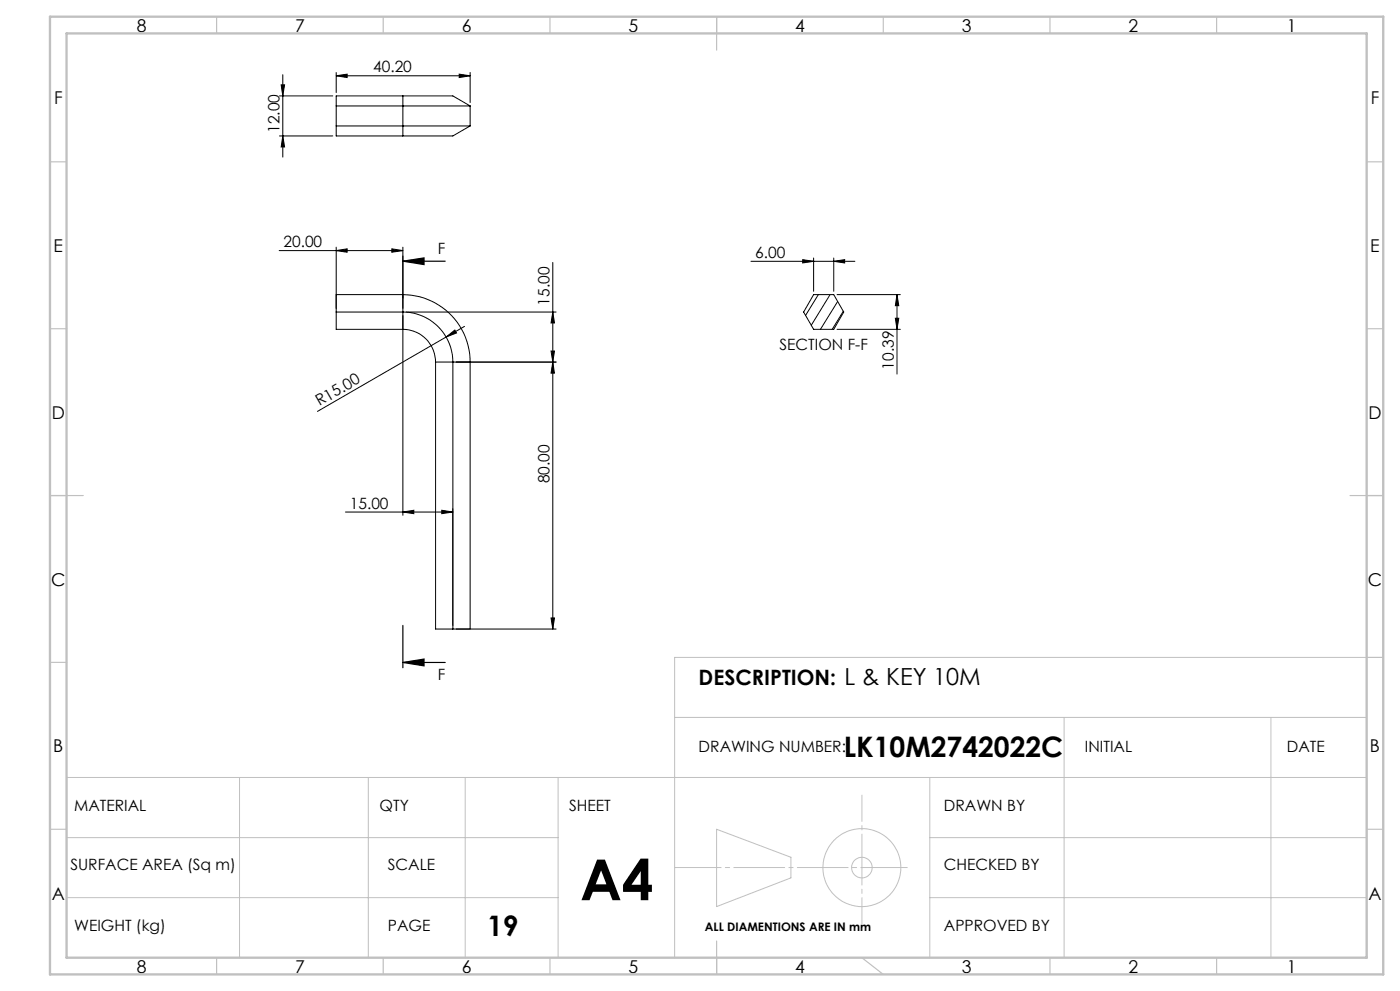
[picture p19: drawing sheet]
<svg xmlns="http://www.w3.org/2000/svg" width="420mm" height="297mm" viewBox="0 0 420 297" stroke-linecap="round" stroke-linejoin="round" font-family="sans-serif">
<defs><g id="words">
<text font-size="16.9" x="174" y="269.8">A4</text>
<g font-size="8.5">
<text x="253.2" y="226.8">LK10M2742022C</text>
<text x="146.2" y="280.4">19</text>
</g>
<text font-size="6.3" x="209.6" y="205.3">DESCRIPTION: L &amp; KEY 10M</text>
<g font-size="5.3">
<text x="41" y="9.5">8</text>
<text x="88.5" y="9.5">7</text>
<text x="138.5" y="9.5">6</text>
<text x="188.5" y="9.5">5</text>
<text x="238.5" y="9.5">4</text>
<text x="288.5" y="9.5">3</text>
<text x="338.5" y="9.5">2</text>
<text x="386" y="9.5">1</text>
<text x="16.2" y="31.3">F</text>
<text x="411.2" y="31.3">F</text>
<text x="16.1" y="75.5">E</text>
<text x="411.1" y="75.5">E</text>
<text x="15.5" y="125.5">D</text>
<text x="410.5" y="125.5">D</text>
<text x="15.4" y="175.5">C</text>
<text x="410.4" y="175.5">C</text>
<text x="16" y="225.5">B</text>
<text x="411" y="225.5">B</text>
<text x="15.5" y="269.8">A</text>
<text x="410.5" y="269.8">A</text>
<text x="41" y="291.5">8</text>
<text x="88.5" y="291.5">7</text>
<text x="138.5" y="291.5">6</text>
<text x="188.5" y="291.5">5</text>
<text x="238.5" y="291.5">4</text>
<text x="288.5" y="291.5">3</text>
<text x="338.5" y="291.5">2</text>
<text x="386" y="291.5">1</text>
</g>
<g font-size="4.7">
<text x="111.9" y="21.7">40.20</text>
<text x="83.9" y="39.9" transform="rotate(-90 83.9 39.9)">12.00</text>
<text x="85" y="74.1">20.00</text>
<text x="131.4" y="76.2">F</text>
<text x="226.6" y="77.3">6.00</text>
<text x="164.8" y="91.6" transform="rotate(-90 164.8 91.6)">15.00</text>
<text x="233.9" y="105">SECTION F-F</text>
<text x="268.1" y="110.8" transform="rotate(-90 268.1 110.8)">10.39</text>
<text x="95.9" y="121.8" transform="rotate(-30 95.9 121.8)">R15.00</text>
<text x="164.8" y="144.8" transform="rotate(-90 164.8 144.8)">80.00</text>
<text x="104.9" y="152.4">15.00</text>
<text x="131.4" y="203.9">F</text>
<text x="209.6" y="225.5">DRAWING NUMBER:</text>
<text x="325.5" y="225.5">INITIAL</text>
<text x="386" y="225.5">DATE</text>
<text x="22.2" y="243.1">MATERIAL</text>
<text x="113.9" y="243.1">QTY</text>
<text x="170.7" y="243.1">SHEET</text>
<text x="283.2" y="243.1">DRAWN BY</text>
<text x="21.1" y="260.7">SURFACE AREA (Sq m)</text>
<text x="116.4" y="260.7">SCALE</text>
<text x="283.2" y="260.7">CHECKED BY</text>
<text x="22.2" y="279.1">WEIGHT (kg)</text>
<text x="116.4" y="279.1">PAGE</text>
<text x="283.2" y="279.1">APPROVED BY</text>
</g>
<text font-size="3.5" x="211.5" y="279.1">ALL DIAMENTIONS ARE IN mm</text>
</g></defs>
<path d="M120.9 78.3h12.7M120.9 76.7v12.7M120.9 78.3l6.3-1v2zM120.9 187.4v12.7M120.9 198.5h12.7M120.9 198.5l6.3-1v2.1z" fill="none" stroke="#000" stroke-width=".35"/>
<g fill="none" stroke="#c0c0c0" stroke-width=".3">
<path d="M410 197h-207.6v90M202.4 215h207.6M319.2 215v72M381.3 215v72M20 233h390v54h-390zM71.9 233v54M110.5 233v54M139.6 233v54M167.4 233v54M278.9 233v54M20 251h147.4M215 248.5l22.3 8.4v6.2l-22.3 8.6z"/>
<path d="M278.9 251h131.1M20 269h147.4M278.9 269h131.1"/>
<circle cx="258.6" cy="260" r="11.7"/>
<circle cx="258.6" cy="260" r="3.1"/>
</g>
<g fill="none" stroke="#000" stroke-width=".3">
<path d="M83.9 28.7h15.9M84.3 25.4h1.1l-.6 3.3zM84.8 22.4v24.7M100.9 22.7l3.2-.5v1zM100.9 21.7v6.1M100.9 22.7h40.1M100.9 31.7h40.1M100.9 37.7h40.1M120.9 28.7h15l5.1 3M120.9 28.7v12M120.9 28.7h-20v12h20M137.8 22.2l3.2 .5-3.2 .5z"/>
<path d="M141 21.7v9.1M141 37.7l-5.1 3h-15M141 31.7v6M83.9 40.7h15.9M84.8 40.7l.6 3.4h-1.1zM83.7 75.1h37.2M100.9 75.1l3.2-.5v1zM100.9 74.1v24.6h20a9.8 9.8 0 0 1 9.8 9.8M117.5 74.6l3.4 .5-3.4 .5zM120.9 74.1v80.3M165.8 78.7v109.8M225.3 78.3h31.2"/>
<path d="M240.8 77.8l3.3 .5-3.3 .5zM244.1 77.3v10M250.1 78.3l3.3-.5v1zM250.1 77.3v10M100.9 93.5h20a15 15 0 0 1 15 15v80M100.9 88.3h20a20.2 20.2 0 0 1 20.1 20.2v80M121.8 93.5h45M139.3 97.8l-5.5 3.2M165.8 93.5l.5 3.3h-1zM244.1 88.3h6l3 5.2-3 5.2h-6l-3-5.2zM245.5 88.3l-3.8 6.2M249 88.3l-5.6 9.2"/>
<path d="M251.1 88.3h19M251.1 98.7h19M251.3 90.4l-5.2 8.3M253 93.3l-3.3 5.4M268.6 95.4h1l-.5 3.3zM269.1 88.3v23.8M269.1 88.3l.5 3.3h-1zM130.7 108.5v80h36.1M130.7 108.5h36.1M133.8 101l2.7-2.1 .4 .9zM133.8 101l-38.6 22.3M165.3 105.2h1l-.5 3.3z"/>
<path d="M165.8 108.5l.5 3.3h-1zM103.6 153.5h32.3M120.9 153.5l3.2-.6v1zM132.5 152.9l3.4 .6-3.4 .4zM165.3 185.2h1l-.5 3.3z"/>
</g>
<path d="M272.2 260h-69.8" fill="none" stroke="#c0c0c0" stroke-width=".3" stroke-dasharray="15.2 1.3 1.3 1.3" stroke-dashoffset="1.3"/>
<path d="M258.6 238.3v38.6" fill="none" stroke="#c0c0c0" stroke-width=".3" stroke-dasharray="15.2 1.3 1.3 1.3" stroke-dashoffset="7.4"/>
<g fill="none" stroke="#c0c0c0" stroke-width=".35">
<path d="M65 5v5M115 5v5M165 5v5M215 5v10M265 5v5M315 5v5M365 5v5M15 48.5h5M410 48.5h5M15 98.5h5M410 98.5h5M15 148.5h10"/>
<path d="M405 148.5h10M15 198.5h5M410 197h5M15 248.5h5M410 248.5h5M65 287v5M115 287v5M165 287v5M215 282v10M258.6 287l6.4 5M315 287v5M365 287v5"/>
</g>
<path d="M15 5h400v287h-400zM20 10h390v277h-390z" fill="none" stroke="#c0c0c0" stroke-width=".7"/>
<g fill="#000">
<path d="M133.8 101l2.7-2.1 .4 .9z"/>
<path d="M100.9 22.7l3.2-.5v1zM137.8 22.2l3.2 .5-3.2 .5zM240.8 77.8l3.3 .5-3.3 .5zM250.1 78.3l3.3-.5v1z"/>
<path d="M120.9 78.3l6.3-1v2zM120.9 198.5l6.3-1v2.1z"/>
<path d="M117.5 74.6l3.4 .5-3.4 .5zM100.9 75.1l3.2-.5v1zM132.5 152.9l3.4 .6-3.4 .4zM120.9 153.5l3.2-.6v1z"/>
<path d="M165.8 93.5l.5 3.3h-1zM165.3 105.2h1l-.5 3.3zM269.1 88.3l.5 3.3h-1zM268.6 95.4h1l-.5 3.3z"/>
<path d="M165.3 185.2h1l-.5 3.3zM165.8 108.5l.5 3.3h-1zM84.8 40.7l.6 3.4h-1.1zM84.3 25.4h1.1l-.6 3.3z"/>
</g>
<use href="#words"/>
</svg>
